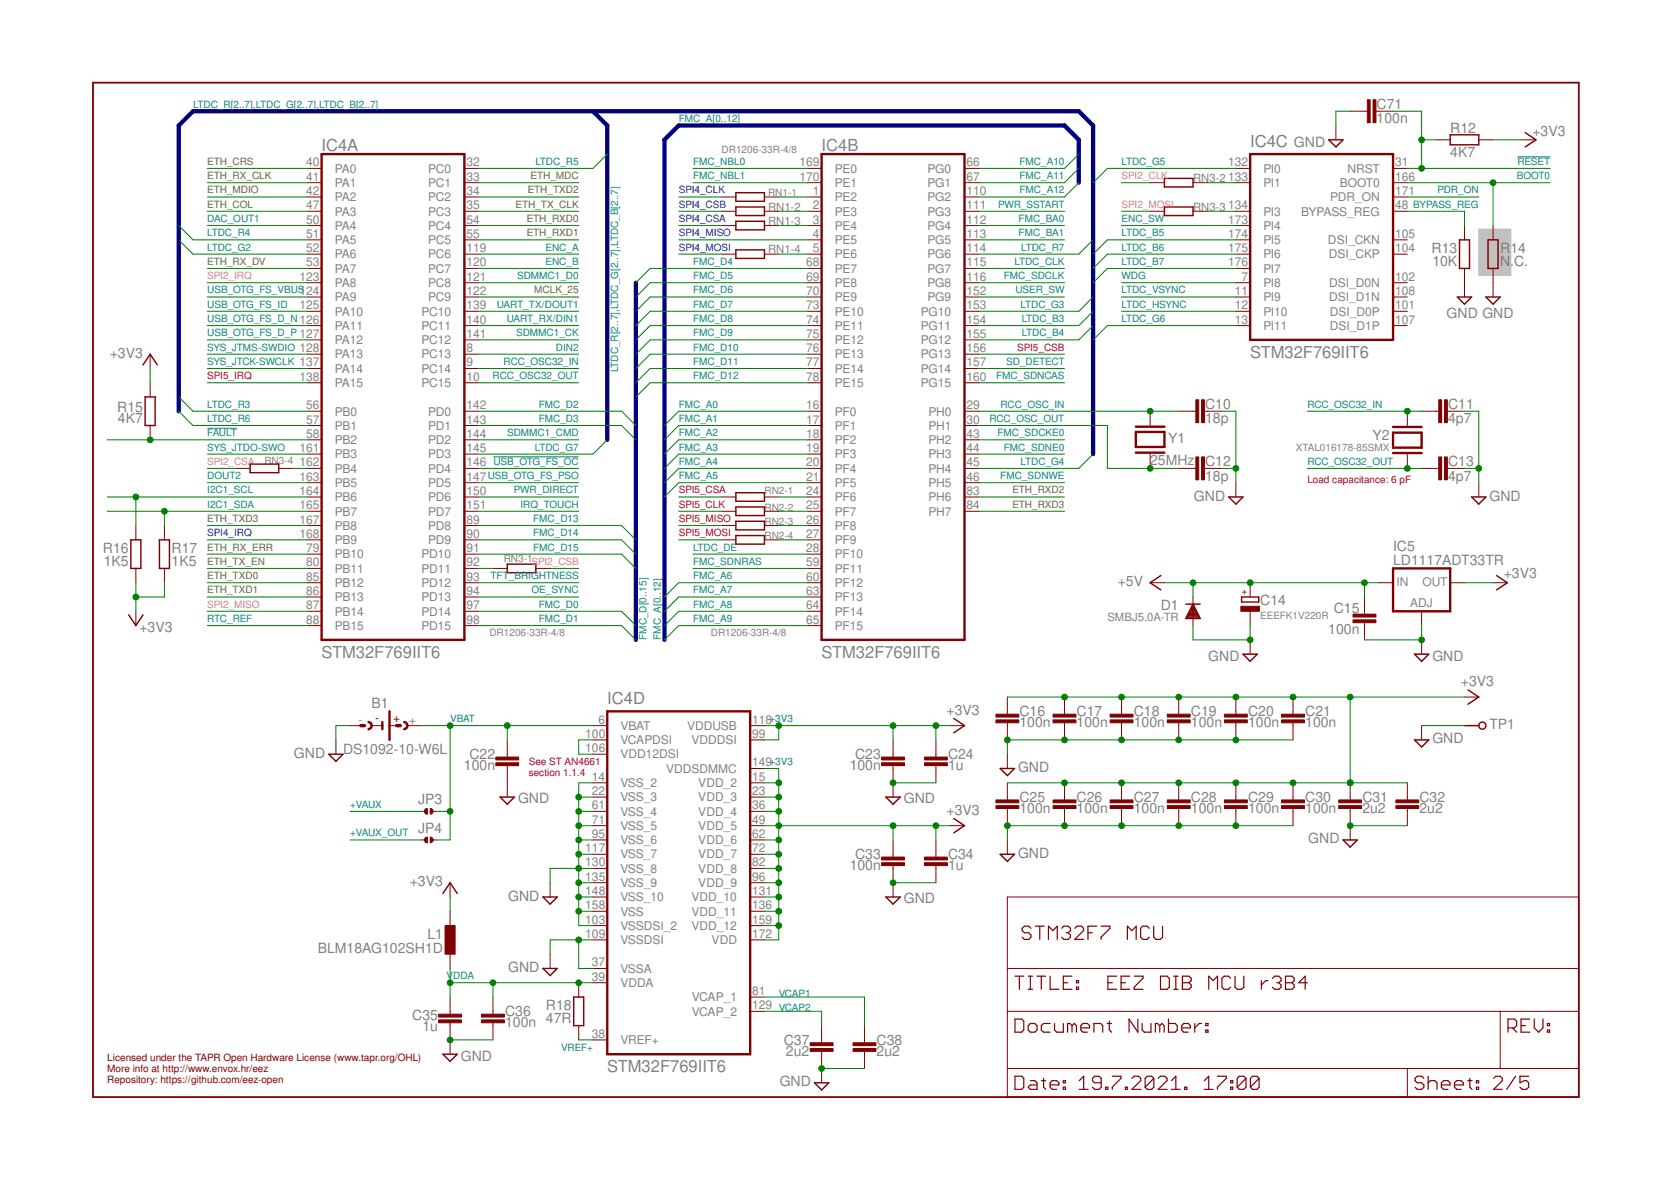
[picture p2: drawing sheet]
<svg xmlns="http://www.w3.org/2000/svg" width="297mm" height="210mm" viewBox="0 0 297 210" stroke-linecap="round" stroke-linejoin="round" font-family="sans-serif">
<defs><g id="words">
<g font-size="2.9" fill="#808080">
<text x="57.2" y="26.8">IC4A</text>
<text x="146" y="26.8">IC4B</text>
<text x="222.2" y="26.1">IC4C</text>
<text x="222.2" y="63.6">STM32F769IIT6</text>
<text x="57.2" y="116.9">STM32F769IIT6</text>
<text x="146" y="116.9">STM32F769IIT6</text>
<text x="108" y="125.2">IC4D</text>
<text x="108" y="190.5">STM32F769IIT6</text>
</g>
<g font-size="2.5" fill="#808080">
<text x="244.7" y="21.9">100n</text>
<text x="244.7" y="19.4">C71</text>
<text x="257.8" y="23.7">R12</text>
<text x="230" y="26.1">GND</text>
<text x="257.8" y="27.9">4K7</text>
<text x="272.4" y="24.1">+3V3</text>
<text x="254.5" y="44.9">R13</text>
<text x="254.6" y="47.2">10K</text>
<text x="266.7" y="47.2">N.</text>
<text x="266.7" y="44.9">R14</text>
<text x="269.2" y="47.2">C.</text>
<text x="257.2" y="56.5">GND GND</text>
<text x="19.5" y="63.6">+3V3</text>
<text x="20.8" y="73.2">R15</text>
<text x="21" y="75.1">4K7</text>
<text x="214.2" y="75.3">18p</text>
<text x="214.2" y="72.7">C10</text>
<text x="257.4" y="75.3">4p7</text>
<text x="257.4" y="72.7">C11</text>
<text x="204.5" y="82.6">25MHz</text>
<text x="207.6" y="78.8">Y1</text>
<text x="214.2" y="82.9">C12</text>
<text x="243.9" y="78.2">Y2</text>
<text x="257.4" y="82.9">C13</text>
<text x="212.2" y="89">GND</text>
<text x="214.2" y="85.4">18p</text>
<text x="257.4" y="85.4">4p7</text>
<text x="264.8" y="89">GND</text>
<text x="18.3" y="98.3">R16</text>
<text x="18.4" y="100.5">1K5</text>
<text x="30.5" y="100.5">1K5</text>
<text x="30.5" y="98.3">R17</text>
<text x="247.6" y="100.4">LD1117ADT33TR</text>
<text x="247.6" y="97.9">IC5</text>
<text x="198.7" y="104.1">+5V</text>
<text x="224" y="107.5">C14</text>
<text x="267.3" y="102.8">+3V3</text>
<text x="24.8" y="112.3">+3V3</text>
<text x="206.3" y="108.4">D1</text>
<text x="236.1" y="112.7">100n</text>
<text x="237.1" y="108.9">C15</text>
<text x="214.8" y="117.4">GND</text>
<text x="254.6" y="117.5">GND</text>
<text x="66.1" y="125.8">B1</text>
<text x="259.7" y="122">+3V3</text>
<text x="168.3" y="127.1">+3V3</text>
<text x="181.2" y="129.2">100n</text>
<text x="181.2" y="127.3">C16</text>
<text x="191.4" y="129.2">100n</text>
<text x="191.4" y="127.3">C17</text>
<text x="201.5" y="129.2">100n</text>
<text x="201.5" y="127.3">C18</text>
<text x="211.7" y="129.2">100n</text>
<text x="211.7" y="127.3">C19</text>
<text x="221.9" y="129.2">100n</text>
<text x="221.9" y="127.3">C20</text>
<text x="232" y="129.2">100n</text>
<text x="232" y="127.3">C21</text>
<text x="264.8" y="129.6">TP1</text>
<text x="52.3" y="134.7">GND</text>
<text x="61" y="134">DS1092-10-W6L</text>
<text x="82.5" y="136.8">100n</text>
<text x="83.4" y="134.9">C22</text>
<text x="151" y="136.8">100n</text>
<text x="152" y="134.9">C23</text>
<text x="168.5" y="136.8">1u</text>
<text x="168.5" y="134.9">C24</text>
<text x="181" y="137.2">GND</text>
<text x="254.6" y="132.1">GND</text>
<text x="74.3" y="142.9">JP3</text>
<text x="92.1" y="142.8">GND</text>
<text x="160.7" y="142.8">GND</text>
<text x="181.2" y="142.5">C25</text>
<text x="191.4" y="142.5">C26</text>
<text x="201.5" y="142.5">C27</text>
<text x="211.7" y="142.5">C28</text>
<text x="221.9" y="142.5">C29</text>
<text x="232" y="142.5">C30</text>
<text x="242.2" y="142.5">C31</text>
<text x="252.3" y="142.5">C32</text>
<text x="74.3" y="148">JP4</text>
<text x="168.3" y="144.8">+3V3</text>
<text x="181.2" y="144.5">100n</text>
<text x="191.4" y="144.5">100n</text>
<text x="201.5" y="144.5">100n</text>
<text x="211.7" y="144.5">100n</text>
<text x="221.9" y="144.5">100n</text>
<text x="232" y="144.5">100n</text>
<text x="232.6" y="149.9">GND</text>
<text x="242.2" y="144.5">2u2</text>
<text x="252.3" y="144.5">2u2</text>
<text x="151" y="154.6">100n</text>
<text x="152" y="152.7">C33</text>
<text x="168.5" y="154.6">1u</text>
<text x="168.5" y="152.7">C34</text>
<text x="181" y="152.5">GND</text>
<text x="72.8" y="157.5">+3V3</text>
<text x="90.3" y="160.1">GND</text>
<text x="160.7" y="160.6">GND</text>
<text x="76" y="167">L1</text>
<text x="56.5" y="169.3">BLM18AG102SH1D</text>
<text x="90.3" y="172.8">GND</text>
<text x="97" y="179.5">R18</text>
<text x="73.3" y="181.3">C35</text>
<text x="75.1" y="183.2">1u</text>
<text x="89.8" y="182.5">100n</text>
<text x="89.8" y="180.6">C36</text>
<text x="97" y="181.8">47R</text>
<text x="139.3" y="185.7">C37</text>
<text x="155.8" y="185.7">C38</text>
<text x="81.9" y="188.5">GND</text>
<text x="139.7" y="187.6">2u2</text>
<text x="155.8" y="187.6">2u2</text>
<text x="138.6" y="193.1">GND</text>
</g>
<g font-size="2.1" fill="#808080">
<text x="54.4" y="29.6">40</text>
<text x="82.9" y="29.6">32</text>
<text x="142.1" y="29.6">169</text>
<text x="171.8" y="29.6">66</text>
<text x="218.3" y="29.6">132</text>
<text x="248" y="29.6">31</text>
<text x="54.4" y="32.1">41</text>
<text x="54.4" y="34.7">42</text>
<text x="59.5" y="30.7">PA0</text>
<text x="59.5" y="33.2">PA1</text>
<text x="59.5" y="35.8">PA2</text>
<text x="76.1" y="30.7">PC0</text>
<text x="76.1" y="33.2">PC1</text>
<text x="76.1" y="35.8">PC2</text>
<text x="82.9" y="32.1">33</text>
<text x="82.9" y="34.7">34</text>
<text x="142.1" y="32.1">170</text>
<text x="144.5" y="34.7">1</text>
<text x="148.4" y="30.7">PE0</text>
<text x="148.4" y="33.2">PE1</text>
<text x="148.4" y="35.8">PE2</text>
<text x="164.9" y="30.7">PG0</text>
<text x="164.9" y="33.2">PG1</text>
<text x="164.9" y="35.8">PG2</text>
<text x="171.8" y="32.1">67</text>
<text x="171.8" y="34.7">110</text>
<text x="218.3" y="32.1">133</text>
<text x="224.6" y="30.7">PI0</text>
<text x="224.6" y="33.2">PI1</text>
<text x="236.4" y="35.8">PDR_ON</text>
<text x="238.2" y="33.2">BOOT0</text>
<text x="239.6" y="30.7">NRST</text>
<text x="248" y="32.1">166</text>
<text x="248" y="34.7">171</text>
<text x="54.4" y="37.2">47</text>
<text x="54.4" y="39.7">50</text>
<text x="59.5" y="38.3">PA3</text>
<text x="59.5" y="40.8">PA4</text>
<text x="76.1" y="38.3">PC3</text>
<text x="76.1" y="40.8">PC4</text>
<text x="82.9" y="37.2">35</text>
<text x="82.9" y="39.7">54</text>
<text x="144.5" y="37.2">2</text>
<text x="144.5" y="39.7">3</text>
<text x="148.4" y="38.3">PE3</text>
<text x="148.4" y="40.8">PE4</text>
<text x="164.9" y="38.3">PG3</text>
<text x="164.9" y="40.8">PG4</text>
<text x="171.8" y="37.2">111</text>
<text x="171.8" y="39.7">112</text>
<text x="218.3" y="37.2">134</text>
<text x="218.3" y="39.7">173</text>
<text x="224.6" y="38.3">PI3</text>
<text x="224.6" y="40.8">PI4</text>
<text x="231.3" y="38.3">BYPASS_REG</text>
<text x="248" y="37.2">48</text>
<text x="54.4" y="42.3">51</text>
<text x="54.4" y="44.8">52</text>
<text x="54.4" y="47.3">53</text>
<text x="59.5" y="43.4">PA5</text>
<text x="59.5" y="45.9">PA6</text>
<text x="76.1" y="43.4">PC5</text>
<text x="76.1" y="45.9">PC6</text>
<text x="82.9" y="42.3">55</text>
<text x="82.9" y="44.8">119</text>
<text x="82.9" y="47.3">120</text>
<text x="143.3" y="47.3">68</text>
<text x="144.5" y="42.3">4</text>
<text x="144.5" y="44.8">5</text>
<text x="148.4" y="43.4">PE5</text>
<text x="148.4" y="45.9">PE6</text>
<text x="164.9" y="43.4">PG5</text>
<text x="164.9" y="45.9">PG6</text>
<text x="171.8" y="42.3">113</text>
<text x="171.8" y="44.8">114</text>
<text x="171.8" y="47.3">115</text>
<text x="218.3" y="42.3">174</text>
<text x="218.3" y="44.8">175</text>
<text x="218.3" y="47.3">176</text>
<text x="224.6" y="43.4">PI5</text>
<text x="224.6" y="45.9">PI6</text>
<text x="236.1" y="43.4">DSI_CKN</text>
<text x="236.2" y="45.9">DSI_CKP</text>
<text x="248" y="42.3">105</text>
<text x="248" y="44.8">104</text>
<text x="53.3" y="49.9">123</text>
<text x="53.3" y="52.4">124</text>
<text x="59.5" y="48.5">PA7</text>
<text x="59.5" y="51">PA8</text>
<text x="59.5" y="53.5">PA9</text>
<text x="76.1" y="48.5">PC7</text>
<text x="76.1" y="51">PC8</text>
<text x="76.1" y="53.5">PC9</text>
<text x="82.9" y="49.9">121</text>
<text x="82.9" y="52.4">122</text>
<text x="143.3" y="49.9">69</text>
<text x="143.3" y="52.4">70</text>
<text x="148.4" y="48.5">PE7</text>
<text x="148.4" y="51">PE8</text>
<text x="148.4" y="53.5">PE9</text>
<text x="164.9" y="48.5">PG7</text>
<text x="164.9" y="51">PG8</text>
<text x="164.9" y="53.5">PG9</text>
<text x="171.8" y="49.9">116</text>
<text x="171.8" y="52.4">152</text>
<text x="219.5" y="52.4">11</text>
<text x="220.7" y="49.9">7</text>
<text x="224.6" y="48.5">PI7</text>
<text x="224.6" y="51">PI8</text>
<text x="224.6" y="53.5">PI9</text>
<text x="236.3" y="51">DSI_D0N</text>
<text x="236.3" y="53.5">DSI_D1N</text>
<text x="248" y="49.9">102</text>
<text x="248" y="52.4">108</text>
<text x="53.3" y="55">125</text>
<text x="53.3" y="57.5">126</text>
<text x="59.5" y="56.1">PA10</text>
<text x="59.5" y="58.6">PA11</text>
<text x="74.9" y="56.1">PC10</text>
<text x="74.9" y="58.6">PC11</text>
<text x="82.9" y="55">139</text>
<text x="82.9" y="57.5">140</text>
<text x="143.3" y="55">73</text>
<text x="143.3" y="57.5">74</text>
<text x="148.4" y="56.1">PE10</text>
<text x="148.4" y="58.6">PE11</text>
<text x="163.7" y="56.1">PG10</text>
<text x="163.7" y="58.6">PG11</text>
<text x="171.8" y="55">153</text>
<text x="171.8" y="57.5">154</text>
<text x="219.5" y="55">12</text>
<text x="219.5" y="57.5">13</text>
<text x="224.6" y="56.1">PI10</text>
<text x="224.6" y="58.6">PI11</text>
<text x="236.4" y="56.1">DSI_D0P</text>
<text x="236.4" y="58.6">DSI_D1P</text>
<text x="248" y="55">101</text>
<text x="248" y="57.5">107</text>
<text x="53.3" y="60">127</text>
<text x="53.3" y="62.6">128</text>
<text x="53.3" y="65.1">137</text>
<text x="59.5" y="61.2">PA12</text>
<text x="59.5" y="63.7">PA13</text>
<text x="74.9" y="61.2">PC12</text>
<text x="74.9" y="63.7">PC13</text>
<text x="82.9" y="60">141</text>
<text x="82.9" y="62.6">8</text>
<text x="82.9" y="65.1">9</text>
<text x="143.3" y="60">75</text>
<text x="143.3" y="62.6">76</text>
<text x="143.3" y="65.1">77</text>
<text x="148.4" y="61.2">PE12</text>
<text x="148.4" y="63.7">PE13</text>
<text x="163.7" y="61.2">PG12</text>
<text x="163.7" y="63.7">PG13</text>
<text x="171.8" y="60">155</text>
<text x="171.8" y="62.6">156</text>
<text x="171.8" y="65.1">157</text>
<text x="53.3" y="67.7">138</text>
<text x="59.5" y="66.2">PA14</text>
<text x="59.5" y="68.8">PA15</text>
<text x="74.9" y="66.2">PC14</text>
<text x="74.9" y="68.8">PC15</text>
<text x="82.9" y="67.7">10</text>
<text x="143.3" y="67.7">78</text>
<text x="148.4" y="66.2">PE14</text>
<text x="148.4" y="68.8">PE15</text>
<text x="163.7" y="66.2">PG14</text>
<text x="163.7" y="68.8">PG15</text>
<text x="171.8" y="67.7">160</text>
<text x="54.4" y="72.7">56</text>
<text x="54.4" y="75.3">57</text>
<text x="54.4" y="77.8">58</text>
<text x="59.5" y="73.9">PB0</text>
<text x="59.5" y="76.4">PB1</text>
<text x="76.1" y="73.9">PD0</text>
<text x="76.1" y="76.4">PD1</text>
<text x="82.9" y="72.7">142</text>
<text x="82.9" y="75.3">143</text>
<text x="82.9" y="77.8">144</text>
<text x="143.3" y="72.7">16</text>
<text x="143.3" y="75.3">17</text>
<text x="143.3" y="77.8">18</text>
<text x="148.4" y="73.9">PF0</text>
<text x="148.4" y="76.4">PF1</text>
<text x="165" y="73.9">PH0</text>
<text x="165" y="76.4">PH1</text>
<text x="171.8" y="72.7">29</text>
<text x="171.8" y="75.3">30</text>
<text x="171.8" y="77.8">43</text>
<text x="53.3" y="80.4">161</text>
<text x="53.3" y="82.9">162</text>
<text x="59.5" y="78.9">PB2</text>
<text x="59.5" y="81.5">PB3</text>
<text x="76.1" y="78.9">PD2</text>
<text x="76.1" y="81.5">PD3</text>
<text x="82.9" y="80.4">145</text>
<text x="82.9" y="82.9">146</text>
<text x="143.3" y="80.4">19</text>
<text x="143.3" y="82.9">20</text>
<text x="148.4" y="78.9">PF2</text>
<text x="148.4" y="81.5">PF3</text>
<text x="165" y="78.9">PH2</text>
<text x="165" y="81.5">PH3</text>
<text x="171.8" y="80.4">44</text>
<text x="171.8" y="82.9">45</text>
<text x="53.3" y="85.4">163</text>
<text x="53.3" y="88">164</text>
<text x="59.5" y="84">PB4</text>
<text x="59.5" y="86.6">PB5</text>
<text x="59.5" y="89.1">PB6</text>
<text x="76.1" y="84">PD4</text>
<text x="76.1" y="86.6">PD5</text>
<text x="76.1" y="89.1">PD6</text>
<text x="82.9" y="85.4">147</text>
<text x="82.9" y="88">150</text>
<text x="143.3" y="85.4">21</text>
<text x="143.3" y="88">24</text>
<text x="148.4" y="84">PF4</text>
<text x="148.4" y="86.6">PF5</text>
<text x="148.4" y="89.1">PF6</text>
<text x="165" y="84">PH4</text>
<text x="165" y="86.6">PH5</text>
<text x="165" y="89.1">PH6</text>
<text x="171.8" y="85.4">46</text>
<text x="171.8" y="88">83</text>
<text x="53.3" y="90.5">165</text>
<text x="53.3" y="93.1">167</text>
<text x="53.3" y="95.6">168</text>
<text x="59.5" y="91.6">PB7</text>
<text x="59.5" y="94.2">PB8</text>
<text x="76.1" y="91.6">PD7</text>
<text x="76.1" y="94.2">PD8</text>
<text x="82.9" y="90.5">151</text>
<text x="82.9" y="93.1">89</text>
<text x="82.9" y="95.6">90</text>
<text x="143.3" y="90.5">25</text>
<text x="143.3" y="93.1">26</text>
<text x="143.3" y="95.6">27</text>
<text x="148.4" y="91.6">PF7</text>
<text x="148.4" y="94.2">PF8</text>
<text x="165" y="91.6">PH7</text>
<text x="171.8" y="90.5">84</text>
<text x="54.4" y="98.1">79</text>
<text x="54.4" y="100.7">80</text>
<text x="59.5" y="96.7">PB9</text>
<text x="59.5" y="99.3">PB10</text>
<text x="59.5" y="101.8">PB11</text>
<text x="74.9" y="99.3">PD10</text>
<text x="74.9" y="101.8">PD11</text>
<text x="76.1" y="96.7">PD9</text>
<text x="82.9" y="98.1">91</text>
<text x="82.9" y="100.7">92</text>
<text x="143.3" y="98.1">28</text>
<text x="143.3" y="100.7">59</text>
<text x="148.4" y="96.7">PF9</text>
<text x="148.4" y="99.3">PF10</text>
<text x="148.4" y="101.8">PF11</text>
<text x="54.4" y="103.2">85</text>
<text x="54.4" y="105.8">86</text>
<text x="59.5" y="104.3">PB12</text>
<text x="59.5" y="106.9">PB13</text>
<text x="74.9" y="104.3">PD12</text>
<text x="74.9" y="106.9">PD13</text>
<text x="82.9" y="103.2">93</text>
<text x="82.9" y="105.8">94</text>
<text x="143.3" y="103.2">60</text>
<text x="143.3" y="105.8">63</text>
<text x="148.4" y="104.3">PF12</text>
<text x="148.4" y="106.9">PF13</text>
<text x="248.3" y="104.2">IN</text>
<text x="250.7" y="107.9">ADJ</text>
<text x="252.8" y="104.2">OUT</text>
<text x="54.4" y="108.3">87</text>
<text x="54.4" y="110.8">88</text>
<text x="59.5" y="109.4">PB14</text>
<text x="59.5" y="112">PB15</text>
<text x="74.9" y="109.4">PD14</text>
<text x="74.9" y="112">PD15</text>
<text x="82.9" y="108.3">97</text>
<text x="82.9" y="110.8">98</text>
<text x="143.3" y="108.3">64</text>
<text x="143.3" y="110.8">65</text>
<text x="148.4" y="109.4">PF14</text>
<text x="148.4" y="112">PF15</text>
<text x="63.7" y="128.6">-</text>
<text x="72.8" y="128.6">+</text>
<text x="104" y="131.1">100</text>
<text x="106.4" y="128.6">6</text>
<text x="110.3" y="129.7">VBAT</text>
<text x="122.1" y="129.7">VDDUSB</text>
<text x="133.7" y="128.6">118</text>
<text x="133.7" y="131.1">99</text>
<text x="104" y="133.7">106</text>
<text x="110.3" y="132.3">VCAPDSI</text>
<text x="110.3" y="134.8">VDD12DSI</text>
<text x="118.4" y="137.3">VDDSDMMC</text>
<text x="122.9" y="132.3">VDDDSI</text>
<text x="133.7" y="136.2">149</text>
<text x="105.2" y="138.8">14</text>
<text x="105.2" y="141.3">22</text>
<text x="105.2" y="143.8">61</text>
<text x="110.3" y="139.9">VSS_2</text>
<text x="110.3" y="142.4">VSS_3</text>
<text x="124.1" y="139.9">VDD_2</text>
<text x="124.1" y="142.4">VDD_3</text>
<text x="133.7" y="138.8">15</text>
<text x="133.7" y="141.3">23</text>
<text x="133.7" y="143.8">36</text>
<text x="105.2" y="146.4">71</text>
<text x="105.2" y="148.9">95</text>
<text x="110.3" y="145">VSS_4</text>
<text x="110.3" y="147.5">VSS_5</text>
<text x="124.1" y="145">VDD_4</text>
<text x="124.1" y="147.5">VDD_5</text>
<text x="133.7" y="146.4">49</text>
<text x="133.7" y="148.9">62</text>
<text x="104" y="151.5">117</text>
<text x="104" y="154">130</text>
<text x="110.3" y="150">VSS_6</text>
<text x="110.3" y="152.6">VSS_7</text>
<text x="110.3" y="155.1">VSS_8</text>
<text x="124.1" y="150">VDD_6</text>
<text x="124.1" y="152.6">VDD_7</text>
<text x="124.1" y="155.1">VDD_8</text>
<text x="133.7" y="151.5">72</text>
<text x="133.7" y="154">82</text>
<text x="104" y="156.5">135</text>
<text x="104" y="159.1">148</text>
<text x="104" y="161.6">158</text>
<text x="110.3" y="157.7">VSS_9</text>
<text x="110.3" y="160.2">VSS_10</text>
<text x="122.9" y="160.2">VDD_10</text>
<text x="124.1" y="157.7">VDD_9</text>
<text x="133.7" y="156.5">96</text>
<text x="133.7" y="159.1">131</text>
<text x="133.7" y="161.6">136</text>
<text x="104" y="164.2">103</text>
<text x="104" y="166.7">109</text>
<text x="110.3" y="162.7">VSS</text>
<text x="110.3" y="165.3">VSSDSI_2</text>
<text x="110.3" y="167.8">VSSDSI</text>
<text x="122.9" y="162.7">VDD_11</text>
<text x="122.9" y="165.3">VDD_12</text>
<text x="126.5" y="167.8">VDD</text>
<text x="133.7" y="164.2">159</text>
<text x="133.7" y="166.7">172</text>
<text x="105.2" y="171.8">37</text>
<text x="110.3" y="172.9">VSSA</text>
<text x="105.2" y="174.3">39</text>
<text x="110.3" y="175.4">VDDA</text>
<text x="123" y="178">VCAP_1</text>
<text x="133.7" y="176.9">81</text>
<text x="133.7" y="179.4">129</text>
<text x="105.2" y="184.5">38</text>
<text x="110.3" y="185.6">VREF+</text>
<text x="123" y="180.5">VCAP_2</text>
</g>
<g font-size="2.1" fill="#800000">
<text x="66.7" y="128.3">-</text>
<text x="69.9" y="128.3">+</text>
</g>
<g font-size="2" fill="#808080">
<text x="212.1" y="32.3">RN3-2</text>
<text x="136.5" y="37.4">RN1-2</text>
<text x="136.5" y="40">RN1-3</text>
<text x="212.1" y="37.4">RN3-3</text>
<text x="136.5" y="45">RN1-4</text>
<text x="196.9" y="110.3">SMBJ5.0A-TR</text>
</g>
<g font-size="1.8" fill="#008080">
<text x="34.3" y="19.1">LTDC_R[2..7],LTDC_G[2..7],LTDC_B[2..7]</text>
<text x="120.7" y="21.7">FMC_A[0..12]</text>
<text x="95.2" y="29.3">LTDC_R5</text>
<text x="123.2" y="29.3">FMC_NBL0</text>
<text x="181.2" y="29.3">FMC_A10</text>
<text x="199.4" y="29.3">LTDC_G5</text>
<text x="269.7" y="29.3">RESET</text>
<text x="123.2" y="31.8">FMC_NBL1</text>
<text x="181.2" y="31.8">FMC_A11</text>
<text x="181.2" y="34.4">FMC_A12</text>
<text x="255.5" y="34.4">PDR_ON</text>
<text x="269.6" y="31.8">BOOT0</text>
<text x="36.8" y="39.5">DAC_OUT1</text>
<text x="36.8" y="42">LTDC_R4</text>
<text x="177.4" y="36.9">PWR_SSTART</text>
<text x="181.1" y="39.5">FMC_BA0</text>
<text x="181.1" y="42">FMC_BA1</text>
<text x="199.4" y="39.5">ENC_SW</text>
<text x="199.4" y="42">LTDC_B5</text>
<text x="251.2" y="36.9">BYPASS_REG</text>
<text x="36.8" y="44.5">LTDC_G2</text>
<text x="96.9" y="44.5">ENC_A</text>
<text x="96.9" y="47.1">ENC_B</text>
<text x="123.2" y="47.1">FMC_D4</text>
<text x="180.4" y="47.1">LTDC_CLK</text>
<text x="181.5" y="44.5">LTDC_R7</text>
<text x="199.4" y="44.5">LTDC_B6</text>
<text x="199.4" y="47.1">LTDC_B7</text>
<text x="36.8" y="52.1">USB_OTG_FS_VBUS</text>
<text x="91.9" y="49.6">SDMMC1_D0</text>
<text x="123.2" y="49.6">FMC_D5</text>
<text x="123.2" y="52.1">FMC_D6</text>
<text x="178.4" y="49.6">FMC_SDCLK</text>
<text x="180.5" y="52.1">USER_SW</text>
<text x="199.4" y="52.1">LTDC_VSYNC</text>
<text x="199.4" y="49.6">WDG</text>
<text x="36.8" y="54.7">USB_OTG_FS_ID</text>
<text x="36.8" y="57.2">USB_OTG_FS_D_N</text>
<text x="36.8" y="59.8">USB_OTG_FS_D_P</text>
<text x="88.3" y="54.7">UART_TX/DOUT1</text>
<text x="90.1" y="57.2">UART_RX/DIN1</text>
<text x="91.7" y="59.8">SDMMC1_CK</text>
<text x="123.2" y="54.7">FMC_D7</text>
<text x="123.2" y="57.2">FMC_D8</text>
<text x="123.2" y="59.8">FMC_D9</text>
<text x="181.4" y="54.7">LTDC_G3</text>
<text x="181.6" y="57.2">LTDC_B3</text>
<text x="181.6" y="59.8">LTDC_B4</text>
<text x="199.4" y="54.7">LTDC_HSYNC</text>
<text x="199.4" y="57.2">LTDC_G6</text>
<text x="36.8" y="62.3">SYS_JTMS-SWDIO</text>
<text x="36.8" y="64.8">SYS_JTCK-SWCLK</text>
<text x="89.5" y="64.8">RCC_OSC32_IN</text>
<text x="98.8" y="62.3">DIN2</text>
<text x="123.2" y="62.3">FMC_D10</text>
<text x="123.2" y="64.8">FMC_D11</text>
<text x="178.8" y="64.8">SD_DETECT</text>
<text x="87.6" y="67.4">RCC_OSC32_OUT</text>
<text x="109.9" y="66.1" transform="rotate(-90 109.9 66.1)">LTDC_R[2..7],LTDC_G[2..7],LTDC_B[2..7]</text>
<text x="123.2" y="67.4">FMC_D12</text>
<text x="177.1" y="67.4">FMC_SDNCAS</text>
<text x="36.8" y="72.5">LTDC_R3</text>
<text x="36.8" y="75">LTDC_R6</text>
<text x="36.8" y="77.5">FAULT</text>
<text x="90.1" y="77.5">SDMMC1_CMD</text>
<text x="95.8" y="72.5">FMC_D2</text>
<text x="95.8" y="75">FMC_D3</text>
<text x="120.7" y="72.5">FMC_A0</text>
<text x="120.7" y="75">FMC_A1</text>
<text x="120.7" y="77.5">FMC_A2</text>
<text x="175.9" y="75">RCC_OSC_OUT</text>
<text x="177.3" y="77.5">FMC_SDCKE0</text>
<text x="177.9" y="72.5">RCC_OSC_IN</text>
<text x="232.4" y="72.5">RCC_OSC32_IN</text>
<text x="36.8" y="80.1">SYS_JTDO-SWO</text>
<text x="87.7" y="82.6">USB_OTG_FS_OC</text>
<text x="95.1" y="80.1">LTDC_G7</text>
<text x="120.7" y="80.1">FMC_A3</text>
<text x="120.7" y="82.6">FMC_A4</text>
<text x="178.4" y="80.1">FMC_SDNE0</text>
<text x="181.4" y="82.6">LTDC_G4</text>
<text x="232.4" y="82.6">RCC_OSC32_OUT</text>
<text x="36.8" y="87.7">I2C1_SCL</text>
<text x="36.8" y="85.2">DOUT2</text>
<text x="86.7" y="85.2">USB_OTG_FS_PSO</text>
<text x="91.3" y="87.7">PWR_DIRECT</text>
<text x="120.7" y="85.2">FMC_A5</text>
<text x="177.8" y="85.2">FMC_SDNWE</text>
<text x="36.8" y="90.2">I2C1_SDA</text>
<text x="92.5" y="90.2">IRQ_TOUCH</text>
<text x="94.8" y="92.8">FMC_D13</text>
<text x="94.8" y="95.3">FMC_D14</text>
<text x="94.8" y="97.9">FMC_D15</text>
<text x="123.2" y="97.9">LTDC_DE</text>
<text x="123.2" y="100.4">FMC_SDNRAS</text>
<text x="87.2" y="102.9">TFT_BRIGHTNESS</text>
<text x="94.5" y="105.5">OE_SYNC</text>
<text x="123.2" y="102.9">FMC_A6</text>
<text x="123.2" y="105.5">FMC_A7</text>
<text x="36.8" y="110.6">RTC_REF</text>
<text x="95.8" y="108">FMC_D0</text>
<text x="95.8" y="110.6">FMC_D1</text>
<text x="114.9" y="113.7" transform="rotate(-90 114.9 113.7)">FMC_D[0..15]</text>
<text x="117.5" y="113.7" transform="rotate(-90 117.5 113.7)">FMC_A[0..12]</text>
<text x="123.2" y="108">FMC_A8</text>
<text x="123.2" y="110.6">FMC_A9</text>
<text x="80" y="128.3">VBAT</text>
<text x="136.8" y="128.3">+3V3</text>
<text x="136.8" y="135.9">+3V3</text>
<text x="62.2" y="143.6">+VAUX</text>
<text x="62.2" y="148.6">+VAUX_OUT</text>
<text x="79.4" y="174">VDDA</text>
<text x="138.4" y="177.2">VCAP1</text>
<text x="138.4" y="179.8">VCAP2</text>
<text x="99.8" y="186.7">VREF+</text>
</g>
<g font-size="1.8" fill="#808000">
<text x="36.8" y="29.3">ETH_CRS</text>
<text x="36.8" y="31.8">ETH_RX_CLK</text>
<text x="36.8" y="34.4">ETH_MDIO</text>
<text x="93.8" y="34.4">ETH_TXD2</text>
<text x="94.3" y="31.8">ETH_MDC</text>
<text x="36.8" y="36.9">ETH_COL</text>
<text x="91.6" y="36.9">ETH_TX_CLK</text>
<text x="93.6" y="39.5">ETH_RXD0</text>
<text x="93.6" y="42">ETH_RXD1</text>
<text x="36.8" y="47.1">ETH_RX_DV</text>
<text x="95" y="52.1">MCLK_25</text>
<text x="180" y="87.7">ETH_RXD2</text>
<text x="36.8" y="92.8">ETH_TXD3</text>
<text x="180" y="90.2">ETH_RXD3</text>
<text x="36.8" y="100.4">ETH_TX_EN</text>
<text x="36.8" y="97.9">ETH_RX_ERR</text>
<text x="36.8" y="102.9">ETH_TXD0</text>
<text x="36.8" y="105.5">ETH_TXD1</text>
</g>
<g font-size="1.8" fill="#808080">
<text x="128.3" y="27.3">DR1206-33R-4/8</text>
<text x="136.5" y="34.9">RN1-1</text>
<text x="47" y="82.5">RN3-4</text>
<text x="230.3" y="80.1">XTAL016178-85SMX</text>
<text x="135.9" y="87.8">RN2-1</text>
<text x="135.9" y="90.7">RN2-2</text>
<text x="135.9" y="93.3">RN2-3</text>
<text x="135.9" y="95.8">RN2-4</text>
<text x="89.5" y="99.9">RN3-1</text>
<text x="87" y="113">DR1206-33R-4/8</text>
<text x="126.4" y="113">DR1206-33R-4/8</text>
<text x="224" y="110.1">EEEFK1V220R</text>
</g>
<g font-size="1.8" fill="#00f">
<text x="120.7" y="34.4">SPI4_CLK</text>
<text x="120.7" y="42">SPI4_MISO</text>
<text x="120.7" y="36.9">SPI4_CSB</text>
<text x="120.7" y="39.5">SPI4_CSA</text>
<text x="120.7" y="44.5">SPI4_MOSI</text>
<text x="36.8" y="95.3">SPI4_IRQ</text>
</g>
<g font-size="1.8" fill="#f0f">
<text x="199.4" y="31.8">SPI2_CLK</text>
<text x="199.4" y="36.9">SPI2_MOSI</text>
<text x="36.8" y="49.6">SPI2_IRQ</text>
<text x="36.8" y="82.6">SPI2_CSA</text>
<text x="94.5" y="100.4">SPI2_CSB</text>
<text x="36.8" y="108">SPI2_MISO</text>
</g>
<g font-size="1.8" fill="#f00">
<text x="180.8" y="62.3">SPI5_CSB</text>
<text x="36.8" y="67.4">SPI5_IRQ</text>
<text x="120.7" y="87.7">SPI5_CSA</text>
<text x="232.4" y="85.8">Load capacitance: 6 pF</text>
<text x="120.7" y="90.2">SPI5_CLK</text>
<text x="120.7" y="92.8">SPI5_MISO</text>
<text x="120.7" y="95.3">SPI5_MOSI</text>
<text x="94" y="135.9">See ST AN4661</text>
<text x="94" y="137.9">section 1.1.4</text>
</g>
<g font-size="1.8" fill="#800000">
<text x="221.7" y="105.7" transform="rotate(-90 221.7 105.7)">+</text>
<text x="19.1" y="188.6">Licensed under the TAPR Open Hardware License (www.tapr.org/OHL)</text>
<text x="19.1" y="190.5">More info at http://www.envox.hr/eez</text>
<text x="19.1" y="192.4">Repository: https://github.com/eez-open</text>
</g>
</g></defs>
<path d="M262.9 40.7h5.7v8.3h-5.7z" fill="#c0c0c0" stroke="#c0c0c0" stroke-width=".18"/>
<g fill="none" stroke="#800000" stroke-width=".21">
<path d="M180.4 173.5h1.6M181.2 173.5v2.3M182.8 173.5h.8M182.8 175.8h.8M183.2 173.5v2.3M183.3 165l-.4-.4h-.8l-.4 .4v.4l.4 .4h.8l.4 .4v.4l-.4 .4h-.8l-.4-.4M184 164.6h1.6M184.3 173.5h1.6M184.8 164.6v2.4M185.1 173.5v2.3M186.4 167v-2.4l.8 .8 .7-.8v2.4M186.7 173.5v2.3h1.5"/>
<path d="M188.7 165l.4-.4h.8l.4 .4v.4l-.4 .4M189 174.7h.8M189.5 165.8h.4M189.9 165.8l.4 .4v.4l-.4 .4h-.8l-.4-.4M190.6 173.5h-1.6v2.3h1.6M191.1 165l.4-.4h.7l.4 .4v.4l-1.5 1.6h1.5M191.3 175.5h.4v.3h-.4zM191.3 174.3h.4v.4h-.4zM193.4 165.8h.8M194.9 164.6h-1.5v2.4M195.7 164.6h1.6v.4l-1.6 1.6v.4M196.9 174.7h.8"/>
<path d="M198.5 173.5h-1.6v2.3h1.6M199.3 174.7h.8M200.4 167v-2.4l.8 .8 .8-.8v2.4M200.8 173.5h-1.5v2.3h1.5M201.6 173.5h1.6v.4l-1.6 1.6v.3h1.6M204.3 165l-.4-.4h-.8l-.3 .4v1.6l.3 .4h.8l.4-.4M205.1 164.6v2l.4 .4h.7l.5-.4v-2M206.3 173.5h1.2l.4 .4v1.6l-.4 .3h-1.2zM208.6 173.5h.8M208.6 175.8h.8M209 173.5v2.3M210.2 173.5h1.2l.4 .4v.4l-.4 .4 .4 .4v.4l-.4 .3h-1.2z"/>
<path d="M210.2 174.7h1.2M214.9 175.8v-2.3l.7 .8 .8-.8v2.3M218.8 173.9l-.4-.4h-.8l-.4 .4v1.6l.4 .3h.8l.4-.3M219.5 173.5v2l.4 .3h.8l.4-.3v-2M224.2 174.3v1.5M225.4 174.3h-.4l-.8 .8M226.2 173.9l.4-.4h.7l.4 .4v.4l-.4 .4M226.9 174.7h.4M227.3 174.7l.4 .4v.4l-.4 .3h-.7l-.4-.3M228.5 173.5h1.2l.4 .4v.4l-.4 .4 .4 .4v.4l-.4 .3h-1.2zM228.5 174.7h1.2M232.4 174.7h-1.6l1.2-1.2v2.3"/>
<path d="M180.4 181.1h1.2l.4 .4v1.6l-.4 .4h-1.2zM180.4 191.3h1.2l.4 .4v1.5l-.4 .4h-1.2zM182.8 182.3l.4-.4h.7l.4 .4v.8l-.4 .4h-.7l-.4-.4zM183.2 192.1h.7l.4 .3v1.2h-1.1l-.4-.4 .4-.4h1.1M185.1 192.1h.8M185.5 191.7v1.5l.4 .4M186.7 192.8h1.5v-.4l-.4-.3h-.8l-.3 .3v.8l.3 .4h.8M186.7 181.9h-1.2l-.4 .4v.8l.4 .4h1.2M187.5 181.9v1.2l.3 .4h1.2v-1.6M189 193.2h.4v.4h-.4zM189 192.1h.4v.3h-.4zM190.6 182.3l-.4-.4h-.4v1.6"/>
<path d="M190.6 182.3l.4-.4 .3 .4v1.2M190.6 182.3v1.2M191.9 193.6h1.5M191.9 192.1l.7-.8v2.3M192.1 182.7h1.6v-.4l-.4-.4h-.8l-.4 .4v.8l.4 .4h.8M194.5 183.5v-1.6h1.1l.4 .4v1.2M195.7 192.4h-1.1l-.4-.3v-.4l.4-.4h.8l.3 .4v1.5l-.3 .4h-.8l-.4-.4M196.5 193.2h.4v.4h-.4zM196.8 181.9h.8M197.2 181.5v1.6l.4 .4M197.7 191.3h1.6v.4l-1.6 1.5v.4M200 193.2h.4v.4h-.4z"/>
<path d="M201.2 191.7l.4-.4h.8l.4 .4v.4l-1.6 1.5h1.6M202.3 181.1v2.4l-1.6-2.4v2.4M203 181.9v1.2l.4 .4h1.2v-1.6M205.1 191.7v1.5l-.4 .4h-.8l-.3-.4M205.1 191.7l-.4-.4h-.8l-.3 .4v1.5M205.1 191.7l-1.5 1.5M205.9 191.7l.4-.4h.8l.4 .4v.4l-1.6 1.5h1.6M206.2 182.3l-.4-.4h-.4v1.6M206.2 182.3v1.2M206.2 182.3l.3-.4 .4 .4v1.2M207.7 181.1v2.4h1.2l.4-.4v-.8l-.4-.4h-1.2M208.2 193.6h1.6"/>
<path d="M208.2 192.1l.8-.8v2.3M210.1 182.7h1.5v-.4l-.4-.4h-.8l-.3 .4v.8l.3 .4h.8M210.6 193.2h.4v.4h-.4zM212.4 181.9v1.6M213.6 181.9h-.4l-.8 .8M214.1 193.6h1.5M214.1 192.1l.8-.8v2.3M214.3 183.1h.4v.4h-.4zM214.3 181.9h.4v.4h-.4zM216.4 191.3h1.6v.4l-1.6 1.5v.4M218.8 193.2h.3v.4h-.3zM218.8 192.1h.3v.3h-.3z"/>
<path d="M221.5 191.7v1.5l-.4 .4h-.8l-.4-.4M221.5 191.7l-.4-.4h-.8l-.4 .4v1.5M221.5 191.7l-1.6 1.5M223.8 191.7v1.5l-.4 .4h-.7l-.4-.4M223.8 191.7l-.4-.4h-.7l-.4 .4v1.5M223.8 191.7l-1.5 1.5M253.1 191.7l-.4-.4h-.8l-.4 .4v.4l.4 .3h.8l.4 .4v.4l-.4 .4h-.8l-.4-.4M253.9 192.4l.4-.3h.8l.3 .3v1.2M253.9 191.3v2.3M256.2 192.8h1.6v-.4l-.4-.3h-.8l-.4 .3v.8l.4 .4h.8M258.6 192.8h1.5v-.4l-.4-.3h-.7l-.4 .3v.8l.4 .4h.7M260.9 192.1h.8"/>
<path d="M261.3 191.7v1.5l.4 .4M262.4 193.2h.4v.4h-.4zM262.4 192.1h.4v.3h-.4zM265.5 191.7l.4-.4h.8l.4 .4v.4l-1.6 1.5h1.6M268.1 182.7h1.1l.4-.4v-.8l-.4-.4h-1.1v2.4M268.8 182.7l.8 .8M269.4 191.3l-1.6 2.3M270.4 182.3h.8M271.7 191.3h-1.5v1.1l.8-.3h.4l.3 .3v.8l-.3 .4h-.8l-.4-.4M271.9 181.1h-1.5v2.4h1.5M272.7 181.1v1.6l.8 .8 .8-.8v-1.6M275.1 183.1h.4v.4h-.4z"/>
<path d="M275.1 181.9h.4v.4h-.4z"/>
</g>
<path d="M16.5 14.7h264.1v180.3h-264.1z" fill="none" stroke="#800000" stroke-width=".32"/>
<g fill="none" stroke="#800000" stroke-width=".18">
<path d="M240 19.8h3.1M244.6 19.8h3M54.6 29.9h2.6M54.6 32.5h2.6M54.6 35h2.6M54.6 37.5h2.6M82.5 29.9h2.6M82.5 32.5h2.6M82.5 35h2.6M82.5 37.5h2.6M128.3 35h2.5M128.3 37.5h2.5"/>
<path d="M135.9 35h2.5M135.9 37.5h2.5M143.5 29.9h2.5M143.5 32.5h2.5M143.5 35h2.5M143.5 37.5h2.5M171.4 29.9h2.6M171.4 32.5h2.6M171.4 35h2.6M171.4 37.5h2.6M204.4 32.5h2.6M204.4 37.5h2.6"/>
<path d="M212.1 32.5h2.5M212.1 37.5h2.5M219.7 29.9h2.5M219.7 32.5h2.5M219.7 37.5h2.5M237.5 22.3v2.5M247.6 29.9h2.6M247.6 32.5h2.6M247.6 35h2.6M247.6 37.5h2.6M255.2 24.8h2.6M262.9 24.8h2.5"/>
<path d="M270.5 24.8h2.5M54.6 40.1h2.6M54.6 42.6h2.6M54.6 45.2h2.6M54.6 47.7h2.6M54.6 50.2h2.6M54.6 52.8h2.6M54.6 55.3h2.6M54.6 57.9h2.6M82.5 40.1h2.6M82.5 42.6h2.6M82.5 45.2h2.6"/>
<path d="M82.5 47.7h2.6M82.5 50.2h2.6M82.5 52.8h2.6M82.5 55.3h2.6M82.5 57.9h2.6M128.3 40.1h2.5M128.3 45.2h2.5M135.9 40.1h2.5M135.9 45.2h2.5M143.5 40.1h2.5M143.5 42.6h2.5M143.5 45.2h2.5"/>
<path d="M143.5 47.7h2.5M143.5 50.2h2.5M143.5 52.8h2.5M143.5 55.3h2.5M143.5 57.9h2.5M171.4 40.1h2.6M171.4 42.6h2.6M171.4 45.2h2.6M171.4 47.7h2.6M171.4 50.2h2.6M171.4 52.8h2.6M171.4 55.3h2.6"/>
<path d="M171.4 57.9h2.6M219.7 40.1h2.5M219.7 42.6h2.5M219.7 45.2h2.5M219.7 47.7h2.5M219.7 50.2h2.5M219.7 52.8h2.5M219.7 55.3h2.5M219.7 57.9h2.5M247.6 42.6h2.6M247.6 45.2h2.6M247.6 50.2h2.6"/>
<path d="M247.6 52.8h2.6M247.6 55.3h2.6M247.6 57.9h2.6M260.3 40.1v2.5M260.3 47.7v5.1M265.4 40.1v2.5M265.4 47.7v5.1M26.7 62.9v2.6M26.7 68v2.5M26.7 75.6v2.6M54.6 60.4h2.6M54.6 62.9h2.6"/>
<path d="M54.6 65.5h2.6M54.6 68h2.6M54.6 73.1h2.6M54.6 75.6h2.6M54.6 78.2h2.6M82.5 60.4h2.6M82.5 62.9h2.6M82.5 65.5h2.6M82.5 68h2.6M82.5 73.1h2.6M82.5 75.6h2.6M82.5 78.2h2.6"/>
<path d="M143.5 60.4h2.5M143.5 62.9h2.5M143.5 65.5h2.5M143.5 68h2.5M143.5 73.1h2.5M143.5 75.6h2.5M143.5 78.2h2.5M171.4 60.4h2.6M171.4 62.9h2.6M171.4 65.5h2.6M171.4 68h2.6M171.4 73.1h2.6"/>
<path d="M171.4 75.6h2.6M171.4 78.2h2.6M204.4 73.1v2.5M209.5 73.1h3.1M214.1 73.1h3M250.2 73.1v2.5M252.7 73.1h3.1M257.3 73.1h3M24.2 93.4v2.5M29.2 93.4v2.5M41.9 83.2h2.6M49.6 83.2h2.5"/>
<path d="M54.6 80.7h2.6M54.6 83.2h2.6M54.6 85.8h2.6M54.6 88.3h2.6M54.6 90.9h2.6M54.6 93.4h2.6M54.6 95.9h2.6M54.6 98.5h2.6M82.5 80.7h2.6M82.5 83.2h2.6M82.5 85.8h2.6M82.5 88.3h2.6"/>
<path d="M82.5 90.9h2.6M82.5 93.4h2.6M82.5 95.9h2.6M82.5 98.5h2.6M128.3 88.3h2.5M128.3 90.9h2.5M128.3 93.4h2.5M128.3 95.9h2.5M135.9 88.3h2.5M135.9 90.9h2.5M135.9 93.4h2.5M135.9 95.9h2.5"/>
<path d="M143.5 80.7h2.5M143.5 83.2h2.5M143.5 85.8h2.5M143.5 88.3h2.5M143.5 90.9h2.5M143.5 93.4h2.5M143.5 95.9h2.5M143.5 98.5h2.5M171.4 80.7h2.6M171.4 83.2h2.6M171.4 85.8h2.6M171.4 88.3h2.6"/>
<path d="M171.4 90.9h2.6M204.4 80.7v2.5M209.5 83.2h3.1M214.1 83.2h3M219.7 85.8v2.5M250.2 80.7v2.5M252.7 83.2h3.1M257.3 83.2h3M262.9 85.8v2.5M24.2 101v2.6M24.2 108.6v2.6M29.2 101v2.6"/>
<path d="M54.6 101h2.6M54.6 103.6h2.6M54.6 106.1h2.6M54.6 108.6h2.6M54.6 111.2h2.6M82.5 101h2.6M82.5 103.6h2.6M82.5 106.1h2.6M82.5 108.6h2.6M82.5 111.2h2.6M87.6 101h2.6M95.2 101h2.6"/>
<path d="M143.5 101h2.5M143.5 103.6h2.5M143.5 106.1h2.5M143.5 108.6h2.5M143.5 111.2h2.5M204.4 103.6h2.6M212.1 106.1v5.1M222.2 103.6v2.5M222.2 108.6v2.6M222.2 113.7v2.6M242.5 106.1v3.1M242.5 110.7v3"/>
<path d="M245.1 103.6h2.5M252.7 108.6v2.6M252.7 113.7v2.6M257.8 103.6h2.5M265.4 103.6h2.5M59.7 131.5v2.5M62.3 129h2.5M66.1 129h1.9M69.2 129h1.3M72.4 129h2.6M90.2 131.5v3.1M90.2 136.1v5.6"/>
<path d="M105.4 129h2.5M105.4 131.5h2.5M105.4 139.1h2.5M105.4 134h2.5M133.3 129h2.6M133.3 131.5h2.6M133.3 139.1h2.6M133.3 136.6h2.6M158.7 131.5v3.1M158.7 136.1v5.6M166.4 131.5v3.1M166.4 136.1v3"/>
<path d="M168.9 129h2.5M179.1 123.9v3M179.1 128.5v3M179.1 134v2.6M179.1 139.1v3.1M189.2 123.9v3M189.2 128.5v3M189.2 139.1v3.1M199.4 123.9v3M199.4 128.5v3M199.4 139.1v3.1M209.5 123.9v3"/>
<path d="M209.5 128.5v3M209.5 139.1v3.1M219.7 123.9v3M219.7 128.5v3M219.7 139.1v3.1M229.8 123.9v3M229.8 128.5v3M229.8 139.1v3.1M240 139.1v3.1M250.2 139.1v3.1M252.7 129v2.5M260.3 123.9h2.6"/>
<path d="M75 144.2h.7M75 149.3h.7M76.7 144.2h.8M76.7 149.3h.8M80 156.9v2.5M97.8 156.9v2.5M105.4 159.4h2.5M105.4 141.7h2.5M105.4 144.2h2.5M105.4 146.7h2.5M105.4 149.3h2.5M105.4 151.8h2.5"/>
<path d="M105.4 154.3h2.5M105.4 156.9h2.5M133.3 159.4h2.6M133.3 141.7h2.6M133.3 144.2h2.6M133.3 146.7h2.6M133.3 149.3h2.6M133.3 151.8h2.6M133.3 154.3h2.6M133.3 156.9h2.6M158.7 149.3v3M158.7 153.8v5.6"/>
<path d="M166.4 149.3v3M166.4 153.8v3.1M168.9 146.7h2.5M179.1 159.4h101.5v35.6h-101.5zM179.1 143.7v3M179.1 149.3v2.5M189.2 143.7v3M199.4 143.7v3M209.5 143.7v3M219.7 143.7v3M229.8 143.7v3M240 143.7v5.6"/>
<path d="M250.2 143.7v3M80 162v2.5M80 169.6v2.5M80 177.2v3.1M87.6 177.2v3.1M97.8 169.6v2.5M102.9 174.7v2.5M105.4 172.1h2.5M105.4 162h2.5M105.4 164.5h2.5M105.4 167h2.5M105.4 174.7h2.5"/>
<path d="M133.3 179.7h2.6M133.3 162h2.6M133.3 164.5h2.6M133.3 167h2.6M133.3 177.2h2.6M179.1 179.7h101.5M179.1 172.1h101.5M266.7 179.7v10.2M80 181.8v5.6M87.6 181.8v3M102.9 182.3v2.5M105.4 184.8h2.5"/>
<path d="M146 182.3v3M146 186.9v5.5M153.7 182.3v3M153.7 186.9v3M179.1 189.9h101.5M250.2 189.9v5.1"/>
</g>
<g fill="none" stroke="#800000" stroke-width=".42">
<path d="M57.2 27.4h25.3v86.3h-25.3zM146 27.4h25.4v86.3h-25.4zM222.2 27.4h25.4v33h-25.4zM201.9 76.8h5.1v2.6h-5.1zM201.9 75.8h5.1M247.6 76.9h5.1v2.7h-5.1zM247.6 75.9h5.1M201.9 80.5h5.1M247.6 80.5h5.1M247.6 101h10.2v7.6h-10.2zM68 128.3v1.3M69.2 126.4v5.1"/>
<path d="M107.9 126.4h25.4v61h-25.4z"/>
</g>
<g fill="#800000" stroke="#800000" stroke-width=".18">
<path d="M177 128h4.1v.5h-4.1z"/>
<path d="M177 126.9h4.1v.5h-4.1z"/>
<path d="M187.2 128h4.1v.5h-4.1z"/>
<path d="M187.2 126.9h4.1v.5h-4.1z"/>
<path d="M197.3 128h4.1v.5h-4.1z"/>
<path d="M197.3 126.9h4.1v.5h-4.1z"/>
<path d="M207.5 128h4.1v.5h-4.1z"/>
<path d="M207.5 126.9h4.1v.5h-4.1z"/>
<path d="M217.7 128h4v.5h-4z"/>
<path d="M217.7 126.9h4v.5h-4z"/>
<path d="M227.8 128h4.1v.5h-4.1z"/>
<path d="M227.8 126.9h4.1v.5h-4.1z"/>
<path d="M177 143.2h4.1v.5h-4.1z"/>
<path d="M177 142.2h4.1v.5h-4.1z"/>
<path d="M187.2 143.2h4.1v.5h-4.1z"/>
<path d="M187.2 142.2h4.1v.5h-4.1z"/>
<path d="M197.3 143.2h4.1v.5h-4.1z"/>
<path d="M197.3 142.2h4.1v.5h-4.1z"/>
<path d="M207.5 143.2h4.1v.5h-4.1z"/>
<path d="M207.5 142.2h4.1v.5h-4.1z"/>
<path d="M217.7 143.2h4v.5h-4z"/>
<path d="M217.7 142.2h4v.5h-4z"/>
<path d="M227.8 143.2h4.1v.5h-4.1z"/>
<path d="M227.8 142.2h4.1v.5h-4.1z"/>
<path d="M212.6 71.1h.5v4h-.5z"/>
<path d="M213.6 71.1h.5v4h-.5z"/>
<path d="M212.6 81.2h.5v4.1h-.5z"/>
<path d="M213.6 81.2h.5v4.1h-.5z"/>
<path d="M79.1 164.5h1.8v5.1h-1.8z"/>
<path d="M85.6 181.3h4.1v.5h-4.1z"/>
<path d="M85.6 180.3h4.1v.5h-4.1z"/>
<path d="M78 181.3h4v.5h-4z"/>
<path d="M78 180.3h4v.5h-4z"/>
<path d="M156.7 135.6h4.1v.5h-4.1z"/>
<path d="M156.7 134.6h4.1v.5h-4.1z"/>
<path d="M164.3 135.6h4.1v.5h-4.1z"/>
<path d="M164.3 134.6h4.1v.5h-4.1z"/>
<path d="M156.7 153.3h4.1v.5h-4.1z"/>
<path d="M156.7 152.3h4.1v.5h-4.1z"/>
<path d="M164.3 153.3h4.1v.5h-4.1z"/>
<path d="M164.3 152.3h4.1v.5h-4.1z"/>
<path d="M151.6 186.4h4.1v.5h-4.1z"/>
<path d="M151.6 185.3h4.1v.5h-4.1z"/>
<path d="M144 186.4h4.1v.5h-4.1z"/>
<path d="M144 185.3h4.1v.5h-4.1z"/>
<path d="M220.6 107.8h3.3v.8h-3.3z"/>
<path d="M240.5 110.2h4.1v.5h-4.1z"/>
<path d="M240.5 109.2h4.1v.5h-4.1z"/>
<path d="M256.8 71.1h.5v4h-.5z"/>
<path d="M255.8 71.1h.5v4h-.5z"/>
<path d="M256.8 81.2h.5v4.1h-.5z"/>
<path d="M255.8 81.2h.5v4.1h-.5z"/>
<path d="M238 143.2h4v.5h-4z"/>
<path d="M238 142.2h4v.5h-4z"/>
<path d="M248.1 143.2h4.1v.5h-4.1z"/>
<path d="M248.1 142.2h4.1v.5h-4.1z"/>
<path d="M88.1 135.6h4.1v.5h-4.1z"/>
<path d="M88.1 134.6h4.1v.5h-4.1z"/>
<path d="M244.1 17.7h.5v4.1h-.5z"/>
<path d="M243.1 17.7h.5v4.1h-.5z"/>
</g>
<g fill="none" stroke="#800000" stroke-width=".25">
<path d="M130.8 34.2h5.1v1.6h-5.1zM130.8 36.8h5.1v1.5h-5.1zM130.8 39.3h5.1v1.6h-5.1zM207 36.8h5.1v1.5h-5.1zM207 31.7h5.1v1.5h-5.1zM236.2 24.8h2.5l-1.2 1.3zM257.8 24h5.1v1.7h-5.1zM271.1 23.6l1.9 1.2-1.9 1.3M130.8 44.4h5.1v1.5h-5.1zM259.1 52.8h2.5l-1.3 1.3zM259.4 42.6h1.8v5.1h-1.8zM264.1 52.8h2.6l-1.3 1.3z"/>
<path d="M264.5 42.6h1.8v5.1h-1.8zM25.4 64.9l1.3-2 1.3 2M25.8 70.5h1.8v5.1h-1.8zM23.3 95.9h1.7v5.1h-1.7zM28.3 95.9h1.8v5.1h-1.8zM44.5 82.5h5.1v1.5h-5.1zM130.8 90.1h5.1v1.5h-5.1zM130.8 87.6h5.1v1.5h-5.1zM130.8 92.6h5.1v1.6h-5.1zM130.8 95.2h5.1v1.5h-5.1zM218.4 88.3h2.6l-1.3 1.3zM261.6 88.3h2.5l-1.2 1.3z"/>
<path d="M22.9 109.3l1.3 1.9 1.2-1.9M90.2 100.3h5v1.5h-5zM206.4 102.3l-2 1.3 2 1.2M210.8 107.4h2.5M210.9 109.7h2.3M211.1 109.5h2M211.2 109.2h1.8M211.3 109h1.6M211.4 108.8h1.4M211.5 108.6h1.2M211.6 108.3h1M211.7 108.1h.7"/>
<path d="M211.8 107.9h.5M211.9 107.7h.3M212 107.4h.1M212.1 107.4l1.2 2.5h-2.5zM220.7 106.1h3.1v.9h-3.1zM221 116.3h2.5l-1.3 1.2zM251.4 116.3h2.6l-1.3 1.2zM266 102.3l1.9 1.3-1.9 1.2M58.4 134h2.6l-1.3 1.3zM169.5 127.7l1.9 1.3-1.9 1.2M177.8 136.6h2.5l-1.2 1.3zM251.4 131.5h2.6l-1.3 1.3z"/>
<path d="M260.3 129h2.6M261 122.6l1.9 1.3-1.9 1.3M78.7 158.8l1.3-1.9 1.3 1.9M88.9 141.7h2.5l-1.2 1.2zM96.5 159.4h2.6l-1.3 1.3zM157.5 159.4h2.5l-1.3 1.3zM157.5 141.7h2.5l-1.3 1.2zM169.5 145.5l1.9 1.2-1.9 1.3M177.8 151.8h2.5l-1.2 1.3zM238.7 149.3h2.6l-1.3 1.3zM96.5 172.1h2.6l-1.3 1.3zM102 177.2h1.8v5.1h-1.8z"/>
<path d="M78.7 187.4h2.6l-1.3 1.2zM144.8 192.4h2.5l-1.3 1.3z"/>
<circle cx="263.5" cy="129" r=".64"/>
</g>
<g fill="#800000" stroke="#800000" stroke-width=".18">
<path d="M75.5 144.2h.5v.5l-.4-.1z" fill-rule="evenodd"/>
<path d="M75.6 143.8l.4-.1v.5h-.5z" fill-rule="evenodd"/>
<path d="M76.5 143.7l.3 .1 .2 .4h-.5z" fill-rule="evenodd"/>
<path d="M76.5 144.2l.5 .1-.2 .3-.3 .1z" fill-rule="evenodd"/>
<path d="M71.8 128.2a.76 .76 0 0 1 .7 .8 .76 .76 0 0 1-.7 .7v-.2a.51 .51 0 0 0 .5-.5 .51 .51 0 0 0-.5-.5z" fill-rule="evenodd"/>
<path d="M65.4 128.2a.76 .76 0 0 1 .8 .8 .76 .76 0 0 1-.8 .7v-.2a.51 .51 0 0 0 .5-.5 .51 .51 0 0 0-.5-.5z" fill-rule="evenodd"/>
<path d="M75.5 149.3h.5v.5l-.4-.2z" fill-rule="evenodd"/>
<path d="M75.6 148.9l.4-.1v.5h-.5z" fill-rule="evenodd"/>
<path d="M76.5 148.8l.3 .1 .2 .4h-.5z" fill-rule="evenodd"/>
<path d="M76.5 149.3l.5 .1-.2 .2-.3 .2z" fill-rule="evenodd"/>
</g>
<path d="M64.2 129h.6M70.5 129h.6" fill="none" stroke="#800000" stroke-width=".61"/>
<path d="M105.4 19.8l2.5 2.5v55.9M191.8 32.5v-7.7l-2.6-2.5h-68.6l-2.5 2.5v88.9M113 50.2v63.5M31.8 73.1v-50.8l2.5-2.5h157.5l2.5 2.5v58.4" fill="none" stroke="#000080" stroke-width=".76"/>
<g fill="none" stroke="#008000" stroke-width=".18">
<path d="M240 19.8h-2.5v2.5M247.6 19.8h5.1v10.1M36.9 32.5h17.7M36.9 35h17.7M36.9 29.9h17.7M36.9 37.5h17.7M85.1 32.5h17.8M85.1 35h17.8M85.1 37.5h17.8M107.9 27.4l-2.5 2.5h-20.3M120.6 35h7.7M120.6 37.5h7.7"/>
<path d="M123.2 32.5h20.3M123.2 29.9h20.3M138.4 35h5.1M138.4 37.5h5.1M174 37.5h15.2M191.8 29.9l-2.6 2.6h-15.2M191.8 32.5l-2.6 2.5h-15.2M191.8 27.4l-2.6 2.5h-15.2M199.4 32.5h5M199.4 37.5h5M214.6 32.5h5.1M214.6 37.5h5.1"/>
<path d="M219.7 29.9h-22.9l-2.5 2.6M250.2 32.5h25.4M250.2 35h12.7M250.2 29.9h25.4M250.2 37.5h10.1v2.6M252.7 24.8h2.5M265.4 32.5v7.6M265.4 24.8h5.1M31.8 40.1l2.5 2.5h20.3M31.8 42.6l2.5 2.6h20.3M36.9 40.1h17.7M36.9 47.7h17.7"/>
<path d="M36.9 52.8h17.7M36.9 55.3h17.7M36.9 57.9h17.7M36.9 50.2h17.7M85.1 40.1h17.8M85.1 42.6h17.8M85.1 45.2h17.8M85.1 47.7h17.8M85.1 52.8h17.8M85.1 55.3h17.8M85.1 57.9h17.8M85.1 50.2h17.8"/>
<path d="M120.6 40.1h7.7M120.6 42.6h22.9M120.6 45.2h7.7M138.4 40.1h5.1M138.4 45.2h5.1M143.5 47.7h-27.9l-2.6 2.5M143.5 52.8h-27.9l-2.6 2.5M143.5 55.3h-27.9l-2.6 2.6M143.5 57.9h-27.9l-2.6 2.5M143.5 50.2h-27.9l-2.6 2.6M174 40.1h15.2M174 42.6h15.2"/>
<path d="M174 47.7h15.2M174 52.8h15.2M174 50.2h15.2M194.3 42.6l-2.5 2.6h-17.8M194.3 52.8l-2.5 2.5h-17.8M194.3 55.3l-2.5 2.6h-17.8M194.3 57.9l-2.5 2.5h-17.8M199.4 40.1h20.3M199.4 52.8h20.3M199.4 55.3h20.3M199.4 50.2h20.3M219.7 42.6h-22.9l-2.5 2.6"/>
<path d="M219.7 45.2h-22.9l-2.5 2.5M219.7 47.7h-22.9l-2.5 2.5M219.7 57.9h-22.9l-2.5 2.5M19.1 78.2h35.5M26.7 65.5v2.5M31.8 70.5l2.5 2.6h20.3M31.8 73.1l2.5 2.5h20.3M36.9 60.4h17.7M36.9 62.9h17.7M36.9 65.5h17.7M36.9 68h17.7M85.1 60.4h17.8"/>
<path d="M85.1 62.9h17.8M85.1 65.5h17.8M85.1 73.1h25.4l2.5 2.5M85.1 75.6h25.4l2.5 2.6M85.1 78.2h17.8M85.1 68h17.8M107.9 78.2l-2.5 2.5h-20.3M143.5 60.4h-27.9l-2.6 2.5M143.5 62.9h-27.9l-2.6 2.6M143.5 65.5h-27.9l-2.6 2.5M143.5 73.1h-22.9l-2.5 2.5M143.5 75.6h-22.9l-2.5 2.6"/>
<path d="M143.5 78.2h-22.9l-2.5 2.5M143.5 68h-27.9l-2.6 2.5M174 62.9h15.2M174 65.5h15.2M174 73.1h35.5M174 75.6h22.8v7.6h12.7M174 78.2h15.2M174 68h15.2M217.1 73.1h2.6v12.7M232.4 73.1h20.3M260.3 73.1h2.6v12.7M19.1 88.3h35.5"/>
<path d="M19.1 90.9h35.5M24.2 88.3v5.1M29.2 90.9v2.5M36.9 80.7h17.7M36.9 85.8h17.7M36.9 93.4h17.7M36.9 95.9h17.7M36.9 98.5h17.7M36.9 83.2h5M52.1 83.2h2.5M85.1 88.3h17.8M85.1 90.9h17.8"/>
<path d="M85.1 85.8h17.8M85.1 93.4h25.4l2.5 2.5M85.1 95.9h25.4l2.5 2.6M85.1 98.5h25.4l2.5 2.5M85.1 83.2h17.8M120.6 88.3h7.7M120.6 90.9h7.7M120.6 93.4h7.7M120.6 95.9h7.7M123.2 98.5h20.3M138.4 88.3h5.1M138.4 90.9h5.1"/>
<path d="M138.4 93.4h5.1M138.4 95.9h5.1M143.5 80.7h-22.9l-2.5 2.5M143.5 85.8h-22.9l-2.5 2.5M143.5 83.2h-22.9l-2.5 2.6M174 80.7h15.2M174 88.3h15.2M174 90.9h15.2M174 85.8h15.2M194.3 80.7l-2.5 2.5h-17.8M217.1 83.2h2.6M232.4 83.2h20.3"/>
<path d="M260.3 83.2h2.6M24.2 103.6v5M29.2 103.6v2.5h-5M36.9 101h17.7M36.9 103.6h17.7M36.9 106.1h17.7M36.9 108.6h17.7M36.9 111.2h17.7M85.1 101h2.5M85.1 103.6h17.8M85.1 106.1h17.8M85.1 108.6h25.4l2.5 2.6"/>
<path d="M85.1 111.2h25.4l2.5 2.5M97.8 101h5.1M123.2 101h20.3M143.5 103.6h-22.9l-2.5 2.5M143.5 106.1h-22.9l-2.5 2.5M143.5 108.6h-22.9l-2.5 2.6M143.5 111.2h-22.9l-2.5 2.5M207 103.6h38.1M212.1 111.2v2.5h10.1v-2.5M212.1 103.6v2.5M242.5 103.6v2.5M252.7 111.2v2.5h-10.2"/>
<path d="M260.3 103.6h5.1M62.3 129h-2.6v2.5M75 129h30.4M80 129v20.3h-2.5M90.2 129v2.5M105.4 131.5h-2.5v2.5h2.5M105.4 139.1h-2.5v25.4h2.5M135.9 129h33M135.9 139.1h2.5M135.9 136.6h2.5v30.4h-2.5M138.4 129v2.5h-2.5M158.7 139.1h7.7"/>
<path d="M158.7 129v2.5M166.4 129v2.5M179.1 139.1h71.1M179.1 123.9h81.2M229.8 131.5h-50.7v2.5M240 123.9v15.2M252.7 129h7.6M62.3 144.2h12.7M62.3 149.3h12.7M77.5 144.2h2.5M80 159.4v2.6M102.9 144.2h2.5"/>
<path d="M102.9 149.3h2.5M102.9 146.7h2.5M102.9 159.4h2.5M102.9 156.9h2.5M102.9 151.8h2.5M102.9 141.7h2.5M105.4 154.3h-7.6v2.6M135.9 144.2h2.5M135.9 149.3h2.5M135.9 146.7h33M135.9 159.4h2.5M135.9 156.9h2.5"/>
<path d="M135.9 154.3h2.5M135.9 151.8h2.5M135.9 141.7h2.5M158.7 156.9h7.7M158.7 146.7v2.6M166.4 146.7v2.6M229.8 146.7h-50.7v2.6M240 146.7h10.2M80 172.1v5.1M80 174.7h25.4M87.6 174.7v2.5M102.9 167v5.1h2.5"/>
<path d="M102.9 162h2.5M105.4 167h-7.6v2.6M135.9 177.2h17.8v5.1M135.9 179.7h10.1v2.6M135.9 162h2.5M135.9 164.5h2.5M80 184.8h7.6M102.9 184.8h2.5M146 189.9h7.7"/>
</g>
<g fill="#008000" stroke="#008000" stroke-width=".18">
<circle cx="24.2" cy="88.3" r=".51"/>
<circle cx="29.2" cy="90.9" r=".51"/>
<circle cx="80" cy="129" r=".51"/>
<circle cx="80" cy="144.2" r=".51"/>
<circle cx="90.2" cy="129" r=".51"/>
<circle cx="204.4" cy="73.1" r=".51"/>
<circle cx="204.4" cy="83.2" r=".51"/>
<circle cx="265.4" cy="32.5" r=".51"/>
<circle cx="87.6" cy="174.7" r=".51"/>
<circle cx="80" cy="174.7" r=".51"/>
<circle cx="102.9" cy="174.7" r=".51"/>
<circle cx="219.7" cy="131.5" r=".51"/>
<circle cx="209.5" cy="131.5" r=".51"/>
<circle cx="199.4" cy="131.5" r=".51"/>
<circle cx="189.2" cy="131.5" r=".51"/>
<circle cx="179.1" cy="131.5" r=".51"/>
<circle cx="219.7" cy="146.7" r=".51"/>
<circle cx="209.5" cy="146.7" r=".51"/>
<circle cx="199.4" cy="146.7" r=".51"/>
<circle cx="189.2" cy="146.7" r=".51"/>
<circle cx="179.1" cy="146.7" r=".51"/>
<circle cx="102.9" cy="159.4" r=".51"/>
<circle cx="102.9" cy="156.9" r=".51"/>
<circle cx="102.9" cy="154.3" r=".51"/>
<circle cx="102.9" cy="151.8" r=".51"/>
<circle cx="102.9" cy="149.3" r=".51"/>
<circle cx="102.9" cy="146.7" r=".51"/>
<circle cx="102.9" cy="144.2" r=".51"/>
<circle cx="102.9" cy="141.7" r=".51"/>
<circle cx="102.9" cy="162" r=".51"/>
<circle cx="219.7" cy="83.2" r=".51"/>
<circle cx="80" cy="184.8" r=".51"/>
<circle cx="158.7" cy="139.1" r=".51"/>
<circle cx="158.7" cy="156.9" r=".51"/>
<circle cx="146" cy="189.9" r=".51"/>
<circle cx="102.9" cy="167" r=".51"/>
<circle cx="252.7" cy="113.7" r=".51"/>
<circle cx="222.2" cy="113.7" r=".51"/>
<circle cx="262.9" cy="83.2" r=".51"/>
<circle cx="240" cy="146.7" r=".51"/>
<circle cx="189.2" cy="139.1" r=".51"/>
<circle cx="199.4" cy="139.1" r=".51"/>
<circle cx="209.5" cy="139.1" r=".51"/>
<circle cx="219.7" cy="139.1" r=".51"/>
<circle cx="229.8" cy="139.1" r=".51"/>
<circle cx="219.7" cy="123.9" r=".51"/>
<circle cx="189.2" cy="123.9" r=".51"/>
<circle cx="199.4" cy="123.9" r=".51"/>
<circle cx="209.5" cy="123.9" r=".51"/>
<circle cx="229.8" cy="123.9" r=".51"/>
<circle cx="240" cy="139.1" r=".51"/>
<circle cx="240" cy="123.9" r=".51"/>
<circle cx="24.2" cy="106.1" r=".51"/>
<circle cx="158.7" cy="146.7" r=".51"/>
<circle cx="166.4" cy="146.7" r=".51"/>
<circle cx="138.4" cy="164.5" r=".51"/>
<circle cx="138.4" cy="162" r=".51"/>
<circle cx="138.4" cy="159.4" r=".51"/>
<circle cx="138.4" cy="156.9" r=".51"/>
<circle cx="138.4" cy="154.3" r=".51"/>
<circle cx="138.4" cy="151.8" r=".51"/>
<circle cx="138.4" cy="149.3" r=".51"/>
<circle cx="138.4" cy="146.7" r=".51"/>
<circle cx="138.4" cy="144.2" r=".51"/>
<circle cx="138.4" cy="141.7" r=".51"/>
<circle cx="138.4" cy="139.1" r=".51"/>
<circle cx="158.7" cy="129" r=".51"/>
<circle cx="166.4" cy="129" r=".51"/>
<circle cx="138.4" cy="129" r=".51"/>
<circle cx="222.2" cy="103.6" r=".51"/>
<circle cx="212.1" cy="103.6" r=".51"/>
<circle cx="242.5" cy="103.6" r=".51"/>
<circle cx="26.7" cy="78.2" r=".51"/>
<circle cx="250.2" cy="73.1" r=".51"/>
<circle cx="250.2" cy="83.2" r=".51"/>
<circle cx="252.7" cy="29.9" r=".51"/>
<circle cx="252.7" cy="24.8" r=".51"/>
</g>
<path d="M269.7 27.9h5.9M36.9 76.1h5.2M87.7 81.2h15.2" fill="none" stroke="#008080" stroke-width=".18"/>
<use href="#words"/>
</svg>
